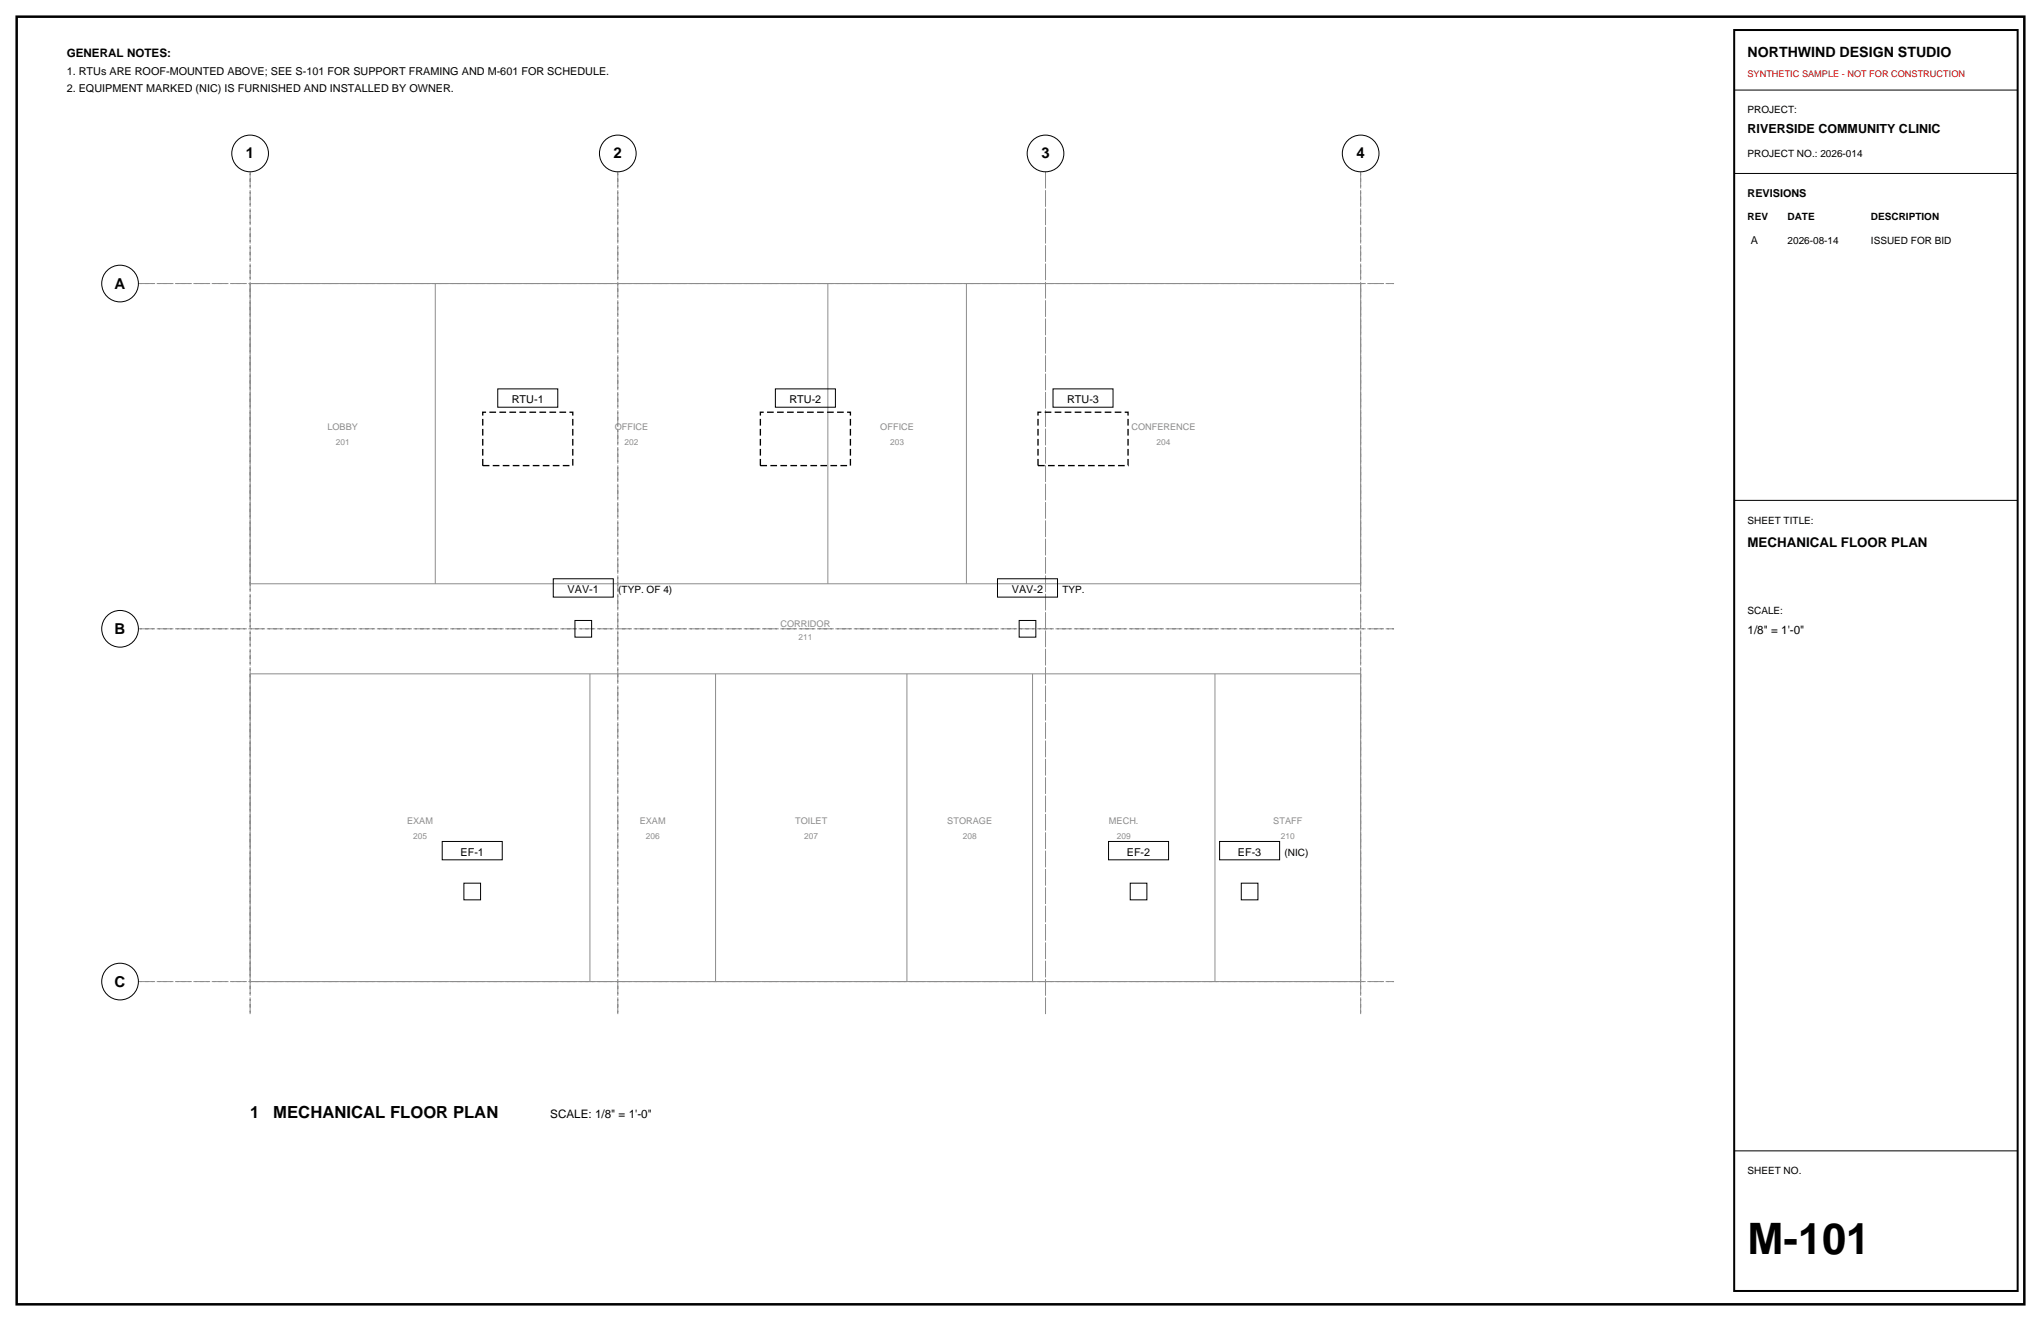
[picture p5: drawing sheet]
<svg xmlns="http://www.w3.org/2000/svg" width="432mm" height="279mm" viewBox="0 0 432 279" stroke-linecap="round" stroke-linejoin="round" font-family="sans-serif">
<defs><g id="words">
<text font-size="9.2" x="369.7" y="265.3">M-101</text>
<g font-size="3.5">
<text x="52.9" y="236.5">1</text>
<text x="57.8" y="236.5">MECHANICAL FLOOR PLAN</text>
</g>
<g font-size="3.2">
<text x="52" y="33.5">1</text>
<text x="129.8" y="33.5">2</text>
<text x="220.3" y="33.5">3</text>
<text x="287" y="33.5">4</text>
<text x="24.3" y="61">A</text>
<text x="24.3" y="134.1">B</text>
<text x="24.3" y="208.7">C</text>
</g>
<text font-size="3" x="369.7" y="12">NORTHWIND DESIGN STUDIO</text>
<text font-size="2.8" x="369.7" y="115.7">MECHANICAL FLOOR PLAN</text>
<text font-size="2.6" x="369.7" y="28.2">RIVERSIDE COMMUNITY CLINIC</text>
<g font-size="2.5">
<text x="14.1" y="12">GENERAL NOTES:</text>
<text x="369.7" y="134.1">1/8&quot; = 1'-0&quot;</text>
<text x="116.4" y="236.5">SCALE: 1/8&quot; = 1'-0&quot;</text>
</g>
<g font-size="2.3">
<text x="14.1" y="15.9">1. RTUs ARE ROOF-MOUNTED ABOVE; SEE S-101 FOR SUPPORT FRAMING AND M-601 FOR SCHEDULE.</text>
<text x="14.1" y="19.4">2. EQUIPMENT MARKED (NIC) IS FURNISHED AND INSTALLED BY OWNER.</text>
<text x="369.7" y="41.6">REVISIONS</text>
<text x="370.4" y="51.5">A</text>
<text x="108.3" y="85.2">RTU-1</text>
<text x="167" y="85.2">RTU-2</text>
<text x="225.8" y="85.2">RTU-3</text>
<text x="120.1" y="125.4">VAV-1</text>
<text x="214.1" y="125.4">VAV-2</text>
<text x="97.4" y="181">EF-1</text>
<text x="238.4" y="181">EF-2</text>
<text x="261.9" y="181">EF-3</text>
</g>
<g font-size="2.1">
<text x="369.7" y="24">PROJECT:</text>
<text x="369.7" y="33.2">PROJECT NO.: 2026-014</text>
<text x="369.7" y="46.6">REV</text>
<text x="378.2" y="46.6">DATE</text>
<text x="395.8" y="46.6">DESCRIPTION</text>
<text x="378.2" y="51.5">2026-08-14</text>
<text x="395.8" y="51.5">ISSUED FOR BID</text>
<text x="369.7" y="110.8">SHEET TITLE:</text>
<text x="130.8" y="125.4">(TYP. OF 4)</text>
<text x="224.8" y="125.4">TYP.</text>
<text x="369.7" y="129.8">SCALE:</text>
<text x="271.8" y="181">(NIC)</text>
<text x="369.7" y="248.4">SHEET NO.</text>
</g>
<text font-size="1.9" fill="#d90d0d" x="369.7" y="16.2">SYNTHETIC SAMPLE - NOT FOR CONSTRUCTION</text>
<g font-size="1.9" fill="#8c8c8c">
<text x="69.3" y="91">LOBBY</text>
<text x="130.1" y="91">OFFICE</text>
<text x="186.2" y="91">OFFICE</text>
<text x="239.4" y="91">CONFERENCE</text>
<text x="165.1" y="132.6">CORRIDOR</text>
<text x="86.1" y="174.4">EXAM</text>
<text x="135.3" y="174.4">EXAM</text>
<text x="168.2" y="174.4">TOILET</text>
<text x="200.4" y="174.4">STORAGE</text>
<text x="234.6" y="174.4">MECH.</text>
<text x="269.4" y="174.4">STAFF</text>
</g>
<g font-size="1.8" fill="#8c8c8c">
<text x="71" y="94.2">201</text>
<text x="132.1" y="94.2">202</text>
<text x="188.3" y="94.2">203</text>
<text x="244.7" y="94.2">204</text>
<text x="168.9" y="135.5">211</text>
<text x="87.4" y="177.5">205</text>
<text x="136.6" y="177.5">206</text>
<text x="170.2" y="177.5">207</text>
<text x="203.7" y="177.5">208</text>
<text x="236.3" y="177.5">209</text>
<text x="271" y="177.5">210</text>
</g>
</g></defs>
<path d="M3.5 3.5h424.8v272.4h-424.8z" fill="none" stroke="#000" stroke-width=".53"/>
<path d="M52.9 36.3v178.4zM130.7 36.3v178.4zM221.2 36.3v178.4zM287.9 36.3v178.4zM29.3 60h265.6zM29.3 133h265.6zM29.3 207.6h265.6z" fill="none" stroke="#8c8c8c" stroke-width=".21" stroke-dasharray="2.1 .7 .4 .7" stroke-linecap="butt"/>
<g fill="none" stroke="#000" stroke-width=".21">
<path d="M366.9 19.1h60zM366.9 36.7h60zM105.3 82.3h12.7v3.8h-12.7zM164 82.3h12.7v3.8h-12.7zM222.8 82.3h12.7v3.8h-12.7zM366.9 105.8h60zM117.1 122.4h12.7v3.9h-12.7zM121.6 131.2h3.6v3.6h-3.6zM211 122.4h12.7v3.9h-12.7zM215.6 131.2h3.5v3.6h-3.5zM93.6 178h12.7v3.9h-12.7zM234.5 178h12.7v3.9h-12.7z"/>
<path d="M258 178h12.7v3.9h-12.7zM98.1 186.8h3.6v3.5h-3.6zM239.1 186.8h3.5v3.5h-3.5zM262.6 186.8h3.5v3.5h-3.5zM366.9 243.4h60z"/>
<circle cx="52.9" cy="32.5" r="3.9"/>
<circle cx="130.7" cy="32.5" r="3.9"/>
<circle cx="221.2" cy="32.5" r="3.9"/>
<circle cx="287.9" cy="32.5" r="3.9"/>
<circle cx="25.4" cy="60" r="3.9"/>
<circle cx="25.4" cy="133" r="3.9"/>
<circle cx="25.4" cy="207.6" r="3.9"/>
</g>
<g fill="none" stroke="#8c8c8c" stroke-width=".21">
<path d="M52.9 60h235zM52.9 60v63.5zM92.1 60v63.5zM175.1 60v63.5zM204.5 60v63.5zM287.9 60v63.5zM52.9 123.5h235zM52.9 142.5v65.1zM52.9 142.5h235zM124.8 142.5v65.1zM151.4 142.5v65.1zM191.9 142.5v65.1z"/>
<path d="M218.5 142.5v65.1zM257 142.5v65.1zM287.9 142.5v65.1zM52.9 207.6h235z"/>
</g>
<path d="M102.1 87.2h19.1v11.3h-19.1zM160.9 87.2h19v11.3h-19zM219.6 87.2h19.1v11.3h-19.1z" fill="none" stroke="#000" stroke-width=".28" stroke-dasharray="1.4 .7" stroke-linecap="butt"/>
<path d="M366.9 6.4h60v266.6h-60z" fill="none" stroke="#000" stroke-width=".42"/>
<use href="#words"/>
</svg>
